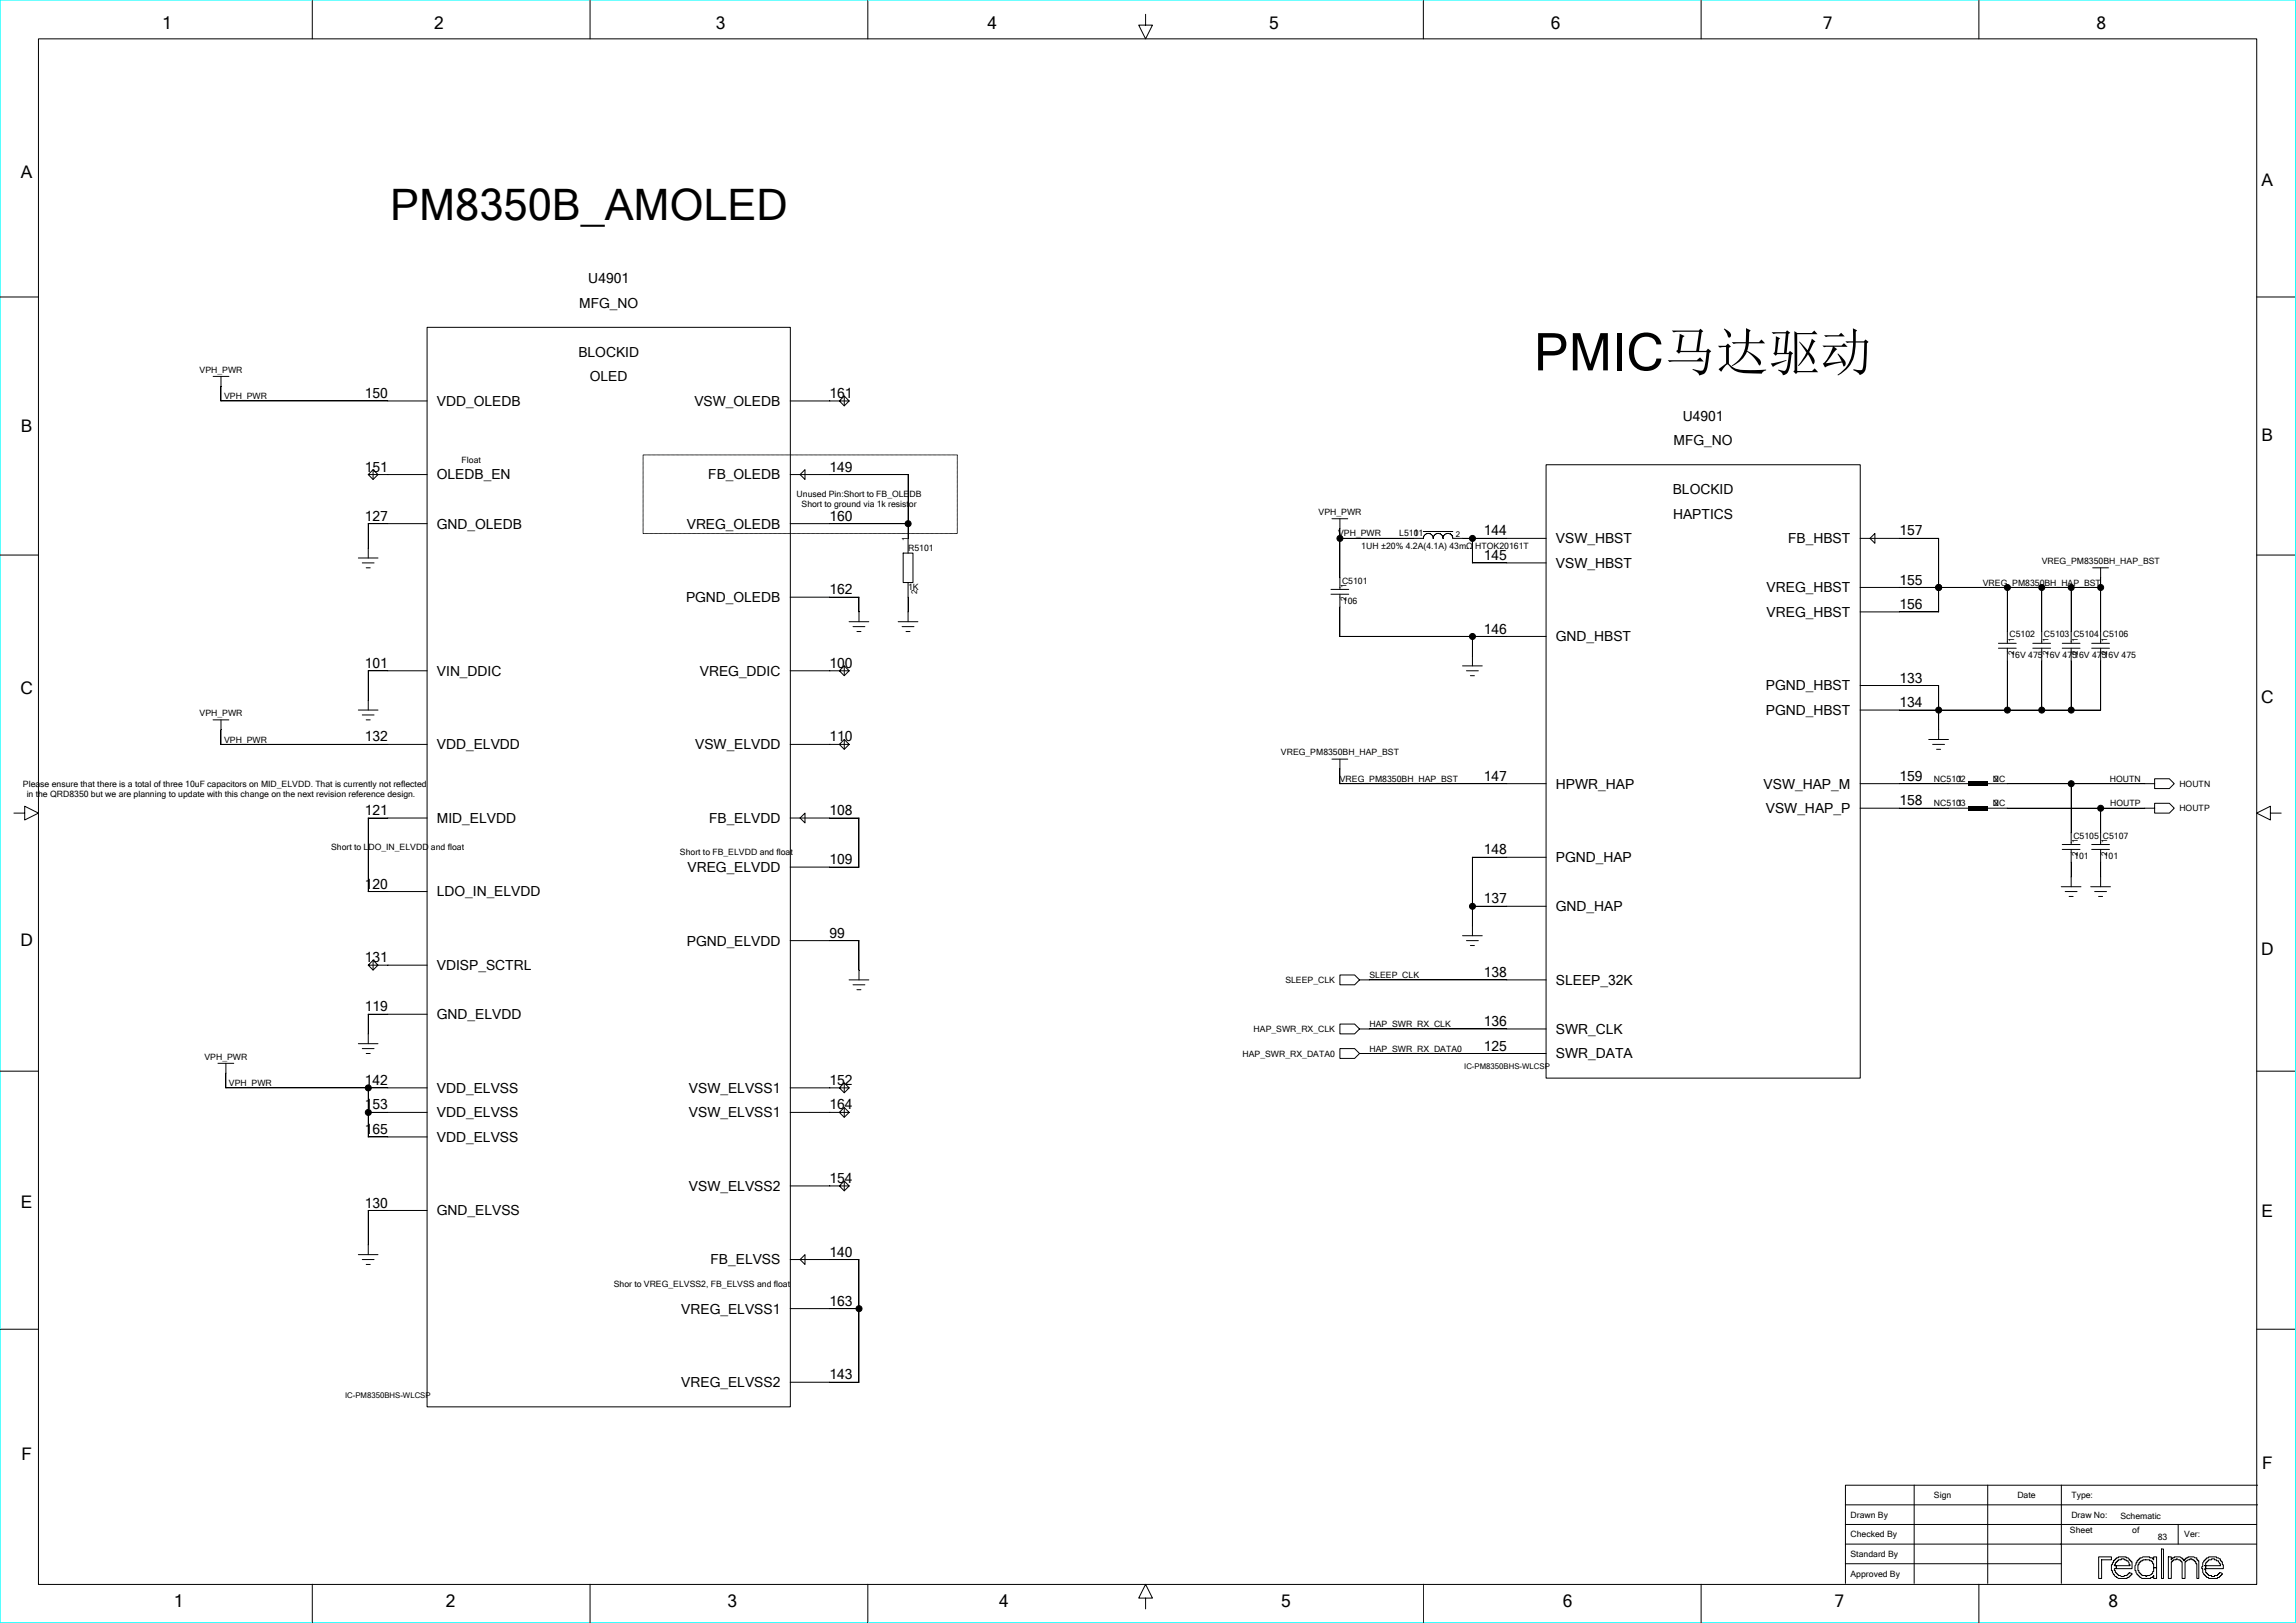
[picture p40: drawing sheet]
<svg xmlns="http://www.w3.org/2000/svg" width="297mm" height="210mm" viewBox="0 0 297 210" stroke-linecap="round" stroke-linejoin="round" font-family="sans-serif">
<defs><g id="words">
<text font-size="6.7" x="198.4" y="47.9">PMIC马达驱动</text>
<text font-size="5.6" x="50.5" y="28.5">PM8350B_AMOLED</text>
<g font-size="2.2">
<text x="21" y="3.8">1</text>
<text x="56.1" y="3.8">2</text>
<text x="92.6" y="3.8">3</text>
<text x="127.8" y="3.8">4</text>
<text x="164.2" y="3.8">5</text>
<text x="200.6" y="3.8">6</text>
<text x="235.8" y="3.8">7</text>
<text x="271.2" y="3.8">8</text>
<text x="2.7" y="23">A</text>
<text x="292.6" y="24.1">A</text>
<text x="2.7" y="55.9">B</text>
<text x="292.6" y="57">B</text>
<text x="2.6" y="89.8">C</text>
<text x="292.5" y="90.9">C</text>
<text x="2.6" y="122.4">D</text>
<text x="292.5" y="123.5">D</text>
<text x="2.7" y="156.3">E</text>
<text x="292.6" y="157.4">E</text>
<text x="2.8" y="188.9">F</text>
<text x="292.6" y="190.1">F</text>
<text x="22.5" y="208">1</text>
<text x="57.7" y="208">2</text>
<text x="94.1" y="208">3</text>
<text x="129.3" y="208">4</text>
<text x="165.7" y="208">5</text>
<text x="202.2" y="208">6</text>
<text x="237.3" y="208">7</text>
<text x="272.7" y="208">8</text>
</g>
<g font-size="1.8">
<text x="74.9" y="39.8">MFG_NO</text>
<text x="76.1" y="36.7">U4901</text>
<text x="74.8" y="46.2">BLOCKID</text>
<text x="47.2" y="51.5">150</text>
<text x="56.5" y="52.5">VDD_OLEDB</text>
<text x="76.3" y="49.3">OLED</text>
<text x="89.8" y="52.5">VSW_OLEDB</text>
<text x="107.3" y="51.5">161</text>
<text x="216.5" y="57.6">MFG_NO</text>
<text x="217.7" y="54.4">U4901</text>
<text x="47.2" y="61">151</text>
<text x="56.5" y="62">OLEDB_EN</text>
<text x="91.6" y="62">FB_OLEDB</text>
<text x="107.3" y="61">149</text>
<text x="216.4" y="63.9">BLOCKID</text>
<text x="47.2" y="67.4">127</text>
<text x="56.5" y="68.4">GND_OLEDB</text>
<text x="88.8" y="68.4">VREG_OLEDB</text>
<text x="107.3" y="67.4">160</text>
<text x="191.9" y="69.3">144</text>
<text x="201.3" y="70.3">VSW_HBST</text>
<text x="216.4" y="67.1">HAPTICS</text>
<text x="231.3" y="70.3">FB_HBST</text>
<text x="245.7" y="69.3">157</text>
<text x="88.7" y="77.9">PGND_OLEDB</text>
<text x="107.3" y="76.9">162</text>
<text x="191.9" y="72.5">145</text>
<text x="201.3" y="73.5">VSW_HBST</text>
<text x="228.5" y="76.6">VREG_HBST</text>
<text x="245.7" y="75.6">155</text>
<text x="191.9" y="82">146</text>
<text x="201.3" y="83">GND_HBST</text>
<text x="228.5" y="79.8">VREG_HBST</text>
<text x="245.7" y="78.8">156</text>
<text x="47.2" y="86.4">101</text>
<text x="56.5" y="87.4">VIN_DDIC</text>
<text x="90.5" y="87.4">VREG_DDIC</text>
<text x="107.3" y="86.4">100</text>
<text x="228.4" y="89.3">PGND_HBST</text>
<text x="245.7" y="88.3">133</text>
<text x="47.2" y="95.9">132</text>
<text x="107.3" y="95.9">110</text>
<text x="228.4" y="92.5">PGND_HBST</text>
<text x="245.7" y="91.5">134</text>
<text x="56.5" y="97">VDD_ELVDD</text>
<text x="89.9" y="97">VSW_ELVDD</text>
<text x="191.9" y="101">147</text>
<text x="245.7" y="101">159</text>
<text x="47.2" y="105.5">121</text>
<text x="56.5" y="106.5">MID_ELVDD</text>
<text x="91.7" y="106.5">FB_ELVDD</text>
<text x="107.3" y="105.5">108</text>
<text x="201.3" y="102">HPWR_HAP</text>
<text x="228.1" y="102">VSW_HAP_M</text>
<text x="228.4" y="105.2">VSW_HAP_P</text>
<text x="245.7" y="104.2">158</text>
<text x="88.9" y="112.8">VREG_ELVDD</text>
<text x="107.3" y="111.8">109</text>
<text x="191.9" y="110.5">148</text>
<text x="201.3" y="111.6">PGND_HAP</text>
<text x="47.2" y="115">120</text>
<text x="56.5" y="116">LDO_IN_ELVDD</text>
<text x="191.9" y="116.9">137</text>
<text x="201.3" y="117.9">GND_HAP</text>
<text x="47.2" y="124.5">131</text>
<text x="56.5" y="125.5">VDISP_SCTRL</text>
<text x="88.8" y="122.3">PGND_ELVDD</text>
<text x="107.3" y="121.3">99</text>
<text x="47.2" y="130.9">119</text>
<text x="56.5" y="131.9">GND_ELVDD</text>
<text x="191.9" y="126.4">138</text>
<text x="201.3" y="127.4">SLEEP_32K</text>
<text x="191.9" y="135.9">125</text>
<text x="191.9" y="132.8">136</text>
<text x="201.3" y="133.8">SWR_CLK</text>
<text x="201.3" y="136.9">SWR_DATA</text>
<text x="47.2" y="143.6">153</text>
<text x="47.2" y="140.4">142</text>
<text x="56.5" y="141.4">VDD_ELVSS</text>
<text x="89.1" y="141.4">VSW_ELVSS1</text>
<text x="107.3" y="143.6">164</text>
<text x="107.3" y="140.4">152</text>
<text x="47.2" y="146.7">165</text>
<text x="56.5" y="144.6">VDD_ELVSS</text>
<text x="56.5" y="147.7">VDD_ELVSS</text>
<text x="89.1" y="144.6">VSW_ELVSS1</text>
<text x="89.1" y="154.1">VSW_ELVSS2</text>
<text x="107.3" y="153.1">154</text>
<text x="47.2" y="156.2">130</text>
<text x="56.5" y="157.3">GND_ELVSS</text>
<text x="91.9" y="163.6">FB_ELVSS</text>
<text x="107.3" y="162.6">140</text>
<text x="88.1" y="170">VREG_ELVSS1</text>
<text x="107.3" y="168.9">163</text>
<text x="88.1" y="179.5">VREG_ELVSS2</text>
<text x="107.3" y="178.5">143</text>
</g>
<g font-size="1.1">
<text x="25.8" y="48.2">VPH_PWR</text>
<text x="29" y="51.6">VPH_PWR</text>
<text x="59.7" y="59.9">Float</text>
<text x="103" y="64.3">Unused Pin:Short to FB_OLEDB</text>
<text x="103.7" y="65.6">Short to ground via 1k resistor</text>
<text x="117.5" y="71.3">R5101</text>
<text x="170.6" y="66.6">VPH_PWR</text>
<text x="173.1" y="69.4">VPH_PWR</text>
<text x="176.1" y="71">1UH ±20% 4.2A(4.1A) 43mΩ HTOK20161T</text>
<text x="181" y="69.4">L5101</text>
<text x="182.9" y="69.4">1</text>
<text x="117.5" y="76.4">1K</text>
<text x="173.6" y="75.5">C5101</text>
<text x="256.5" y="75.8">VREG_PM8350BH_HAP_BST</text>
<text x="264.1" y="73">VREG_PM8350BH_HAP_BST</text>
<text x="173.7" y="78.2">106</text>
<text x="259.9" y="82.5">C5102</text>
<text x="264.4" y="82.5">C5103 C5104 C5106</text>
<text x="260.1" y="85.2">16V 475</text>
<text x="264.5" y="85.2">16V 47516V 47516V 475</text>
<text x="25.8" y="92.6">VPH_PWR</text>
<text x="3" y="101.8">Please ensure that there is a total of three 10uF capacitors on MID_ELVDD. That is currently not reflected</text>
<text x="29" y="96.1">VPH_PWR</text>
<text x="165.7" y="97.7">VREG_PM8350BH_HAP_BST</text>
<text x="173.3" y="101.2">VREG_PM8350BH_HAP_BST</text>
<text x="250.2" y="101.2">NC5102</text>
<text x="253.2" y="101.2">1</text>
<text x="257.8" y="101.2">NC</text>
<text x="257.9" y="101.2">2</text>
<text x="272.9" y="101.2">HOUTN</text>
<text x="281.9" y="101.8">HOUTN</text>
<text x="3.5" y="103.1">in the QRD8350 but we are planning to update with this change on the next revision reference design.</text>
<text x="250.2" y="104.3">NC5103</text>
<text x="253.2" y="104.3">1</text>
<text x="257.8" y="104.3">NC</text>
<text x="257.9" y="104.3">2</text>
<text x="273" y="104.3">HOUTP</text>
<text x="281.9" y="105">HOUTP</text>
<text x="42.8" y="110">Short to LDO_IN_ELVDD and float</text>
<text x="88" y="110.7">Short to FB_ELVDD and float</text>
<text x="268.2" y="108.5">C5105 C5107</text>
<text x="268.3" y="111.2">101</text>
<text x="272.1" y="111.2">101</text>
<text x="166.3" y="127.2">SLEEP_CLK</text>
<text x="177.2" y="126.5">SLEEP_CLK</text>
<text x="26.4" y="137.1">VPH_PWR</text>
<text x="160.7" y="136.7">HAP_SWR_RX_DATA0</text>
<text x="162.2" y="133.5">HAP_SWR_RX_CLK</text>
<text x="177.2" y="136.1">HAP_SWR_RX_DATA0</text>
<text x="177.2" y="132.9">HAP_SWR_RX_CLK</text>
<text x="29.6" y="140.5">VPH_PWR</text>
<text x="79.4" y="166.5">Shor to VREG_ELVSS2, FB_ELVSS and float</text>
<text x="239.4" y="196.4">Drawn By</text>
<text x="250.2" y="193.8">Sign</text>
<text x="261" y="193.8">Date</text>
<text x="267.9" y="193.8">Type:</text>
<text x="267.9" y="196.4">Draw No:</text>
<text x="274.3" y="196.5">Schematic</text>
<text x="239.4" y="198.9">Checked By</text>
<text x="239.4" y="201.5">Standard By</text>
<text x="267.8" y="198.4">Sheet</text>
<text x="275.8" y="198.4">of</text>
<text x="279.1" y="199.3">83</text>
<text x="282.6" y="198.9">Ver:</text>
<text x="239.4" y="204">Approved By</text>
</g>
<g font-size="1">
<text x="117.4" y="70.1" transform="rotate(-90 117.4 70.1)">1</text>
<text x="188.3" y="69.4">2</text>
<text x="118.6" y="76.8" transform="rotate(-90 118.6 76.8)">2</text>
<text x="174.2" y="77.8" transform="rotate(-90 174.2 77.8)">2</text>
<text x="174.2" y="76" transform="rotate(-90 174.2 76)">1</text>
<text x="260.5" y="83" transform="rotate(-90 260.5 83)">1</text>
<text x="265" y="83" transform="rotate(-90 265 83)">1</text>
<text x="268.8" y="83" transform="rotate(-90 268.8 83)">1</text>
<text x="272.6" y="83" transform="rotate(-90 272.6 83)">1</text>
<text x="260.5" y="84.7" transform="rotate(-90 260.5 84.7)">2</text>
<text x="265" y="84.7" transform="rotate(-90 265 84.7)">2</text>
<text x="268.8" y="84.7" transform="rotate(-90 268.8 84.7)">2</text>
<text x="272.6" y="84.7" transform="rotate(-90 272.6 84.7)">2</text>
<text x="268.8" y="110.8" transform="rotate(-90 268.8 110.8)">2</text>
<text x="268.8" y="109.1" transform="rotate(-90 268.8 109.1)">1</text>
<text x="272.6" y="110.8" transform="rotate(-90 272.6 110.8)">2</text>
<text x="272.6" y="109.1" transform="rotate(-90 272.6 109.1)">1</text>
<text x="189.4" y="138.4">IC-PM8350BHS-WLCSP</text>
<text x="44.6" y="180.9">IC-PM8350BHS-WLCSP</text>
</g>
</g></defs>
<path d="M0 0h296.9v210h-296.9z" fill="none" stroke="#0ff" stroke-width=".13"/>
<path d="M254.6 101.1h2.5v.6h-2.5zM254.6 104.3h2.5v.5h-2.5z" fill="#000"/>
<g fill="none" stroke="#000" stroke-width=".13">
<path d="M5 5h286.9v200h-286.9zM40.4 .1v4.9M76.3 .1v4.9M112.3 .1v4.9M148.2 1.9v1.3h.9l-.9 1.8-.9-1.8h.9M184.1 .1v4.9M220 .1v4.9M256 .1v4.9M0 38.4h5M291.9 38.4h5M27.6 48.7h2M28.6 51.9h26.7"/>
<path d="M28.6 48.7v3.2M55.2 42.4h47v139.6h-47zM83.2 58.9h40.6v10.1h-40.6zM102.2 51.9h6.4M108.6 51.9h1.2l-.6 .6-.6-.6 .6-.7 .6 .7M109.2 51.2v1.3M0 71.8h5M46.4 72.2h2.5M46.9 72.8h1.5M47.4 73.5h.5M47.6 61.4l.7-.6 .6 .6-.6 .6-.7-.6h7.7M48.3 60.8v1.2"/>
<path d="M55.3 67.8h-7.7v4.4M102.2 77.3h8.9v3.1M102.2 61.4h15.3v10.2M102.2 67.8h15.3M104.1 60.8v1.2l-.6-.6zM116.8 71.6h1.3v3.8h-1.3zM117.5 75.4v5M172.2 76.9h2.3M172.2 76.3h2.3M172.3 67.1h2M173.3 69.7h10.8M173.3 67.1v9.2"/>
<path d="M173.3 76.9v5.5M184.1 68.8h3.8M190.5 72.8h9.5M190.5 69.7v3.1M200 60.1h40.6v79.4h-40.6zM200 69.7h-12.1a.63 .63 0 0 0-.6-.7 .63 .63 0 0 0-.6 .7 .64 .64 0 0 0-.7-.7 .64 .64 0 0 0-.6 .7 .64 .64 0 0 0-.6-.7 .64 .64 0 0 0-.7 .7M240.6 69.7h10.2v9.5M240.6 79.2h10.2M242.5 69v1.3l-.6-.6zM259.7 76v7.2M264.1 76v7.2M267.9 76v7.2"/>
<path d="M270.7 73.5h2M271.7 73.5v9.7M271.7 76h-31.1M291.9 71.8h5M27.6 93.1h2M28.6 96.3h26.7M28.6 93.1v3.2M46.4 91.9h2.5M46.9 92.5h1.5M47.4 93.1h.5M55.3 86.8h-7.7v5.1M102.2 86.8h6.4"/>
<path d="M102.2 96.3h6.4M108.6 86.8h1.2l-.6 .6-.6-.6 .6-.6 .6 .6M108.6 96.3h1.2l-.6 .7-.6-.7 .6-.6 .6 .6M109.2 86.1v1.3M109.2 95.7v1.3M109.8 80.4h2.6M110.3 81.1h1.6M110.8 81.7h.6M116.2 80.4h2.5M116.7 81.1h1.5M117.2 81.7h.5M172.3 98.2h2"/>
<path d="M173.3 82.3h26.7M173.3 98.2v3.2M189.2 86.2h2.5M189.7 86.8h1.5M190.2 87.4h.5M190.5 82.3v3.9M240.6 88.7h10.2v7M249.5 95.7h2.5M250 96.3h1.5M250.5 97h.5M258.5 83.9h2.3M258.5 83.2h2.3"/>
<path d="M259.7 83.9v8M263 83.9h2.3M263 83.2h2.3M264.1 83.9v8M266.8 83.9h2.3M266.8 83.2h2.3M267.9 83.9v8M270.6 83.9h2.3M270.6 83.2h2.3M271.7 83.9v8h-31.1M1.8 105.2h1.4v-.9l1.8 .9-1.8 .9v-.9M47.6 115.4h7.7"/>
<path d="M55.3 105.8h-7.7v9.6M102.2 105.8h8.9v6.4M102.2 112.2h8.9M104.1 105.2v1.3l-.6-.7zM173.3 101.4h26.7M190.5 110.9h9.5M190.5 117.3h9.5M190.5 110.9v10.2M240.6 104.6h14M240.6 101.4h14M257.1 104.6h21.6M257.1 101.4h21.6"/>
<path d="M266.6 114.7h2.6M266.8 109.9h2.3M266.8 109.3h2.3M267.1 115.4h1.6M267.7 116h.5M267.9 109.9v4.8M267.9 101.4v7.9M270.4 114.7h2.6M270.6 109.9h2.3M270.6 109.3h2.3M271 115.4h1.5M271.5 116h.5"/>
<path d="M271.7 109.9v4.8M271.7 104.6v4.7M278.7 103.9h1.9l.7 .7-.7 .6h-1.9zM278.7 100.8h1.9l.7 .6-.7 .6h-1.9zM293.7 105.2v-.9l-1.8 .9 1.8 .9v-.9h1.4M0 138.6h5M28.2 137.6h2M29.2 137.6v3.2M46.4 135h2.5M46.9 135.7h1.5M47.4 136.3h.5M47.6 124.9l.7-.7 .6 .7-.6 .6-.7-.6h7.7"/>
<path d="M48.3 124.2v1.3M55.3 131.2h-7.7v3.8M102.2 121.7h8.9v5.1M109.8 126.8h2.6M110.3 127.4h1.6M110.8 128.1h.6M173.3 126.2h1.9l.7 .6-.7 .6h-1.9zM173.3 132.5h1.9l.7 .6-.7 .7h-1.9zM173.3 135.7h1.9l.7 .6-.7 .6h-1.9zM175.9 126.8h24.1M175.9 133.1h24.1M175.9 136.3h24.1"/>
<path d="M189.2 121.1h2.5M189.7 121.7h1.5M190.2 122.3h.5M291.9 138.6h5M29.2 140.8h26.1M47.6 143.9h7.7M47.6 140.8v6.3h7.7M55.3 156.6h-7.7v5.7M102.2 140.8h6.4M102.2 143.9h6.4M102.2 153.4h6.4M108.6 140.8h1.2l-.6 .6-.6-.6 .6-.7 .6 .7"/>
<path d="M108.6 143.9h1.2l-.6 .7-.6-.7 .6-.6 .6 .6M108.6 153.4h1.2l-.6 .7-.6-.7 .6-.6 .6 .6M109.2 140.1v1.3M109.2 143.3v1.3M109.2 152.8v1.3M0 172h5M46.4 162.3h2.5M46.9 163h1.5M47.4 163.6h.5M102.2 163h8.9v15.9M102.2 169.3h8.9M102.2 178.8h8.9"/>
<path d="M104.1 162.3v1.3l-.6-.6zM291.9 172h5M238.7 194.7h53.3M238.7 199.8h53.2M238.7 197.3h53.2M247.6 192.2v12.7M257.1 192.2v12.7M266.6 192.2v12.7M281.8 197.2v2.6M292 192.2h-53.3v12.7M40.4 205v5M76.3 205v5"/>
<path d="M112.3 205v5M148.2 206.8h.9l-.9-1.8-.9 1.8h.9v1.4M184.1 205v5M220 205v5M238.7 202.3h27.9M256 205v5M271.5 201.4h1.6v.4h-1.2v2.4h-.4zM273.6 201.7h.2v-.1h.2v-.2h1v.2h.3l.1 .2h.1v.2l.3 .1v.9h-2v-.4h1.7v-.1h-.1l-.1-.5-.5-.2v-.1l-.8 .1-.1 .3-.3 .1v.3h-.1v.1h.3v.4h-.3v.2h.1v.3h.2v.1l.2 .1v.2l.8 .1v-.1h.4l.1-.3h.1v-.1l.4 .1v.1l-.3 .2-.1 .2h-.2v.1h-1.2l-.2-.1v-.1h-.2l-.1-.3h-.1l-.1-.5h-.2v-.7h.2l.1-.5h.1zM276.6 201.8h.1l.1-.2h.3l.1-.2h.9v.2h.4l.1 .2v-.4h.4v1.4h-.4v-.5h-.1v-.2h-.2v-.1h-.2v-.2h-.9v.2h-.3v.1l-.2 .1v.3h-.1v.7h.1v.3l.2 .1 .2 .3h.5v.1h.1v-.1h.4l.2-.2v-.1h.2v-.3h.1v-.5h.4v1.4h-.4v-.3v.1h-.1v.1h-.3v.1h-1.1l-.3-.1-.1-.2h-.1v-.2h-.2l-.1-.4a1.02 1.02 0 0 1 0-1zM279.6 200.4h.3v3.8h-.3zM280.5 201.4h.4v.4l.1-.2h.3v-.2h.7l.3 .2v.1h.1l.1 .3v-.2l.3-.1v-.1h.2v-.2h.8l.1 .2h.3v.2l.2 .2v2.2h-.2v-1.9h-.2v-.2h-.1v-.1h-.1v-.2h-.3v-.1h-.2v.1h-.3l-.2 .2v.1h-.2v2.1h-.3v-2.1l-.3-.1v-.2h-.2l-.2-.1h-.1v.1h-.4v.2l-.2 .1v2.1h-.4zM285.1 202h.1v-.2l.2-.1v-.1h.3v-.2h1v.2l.5 .1v.3l.3 .1v.4h.1v.5h-2.3v-.4h1.9v-.3h-.1l-.1-.3h-.3v-.2h-.2v-.1h-.4v.1h-.4l-.1 .3-.3 .1v.4h-.1h.1v.4h-.1v.1h.1v.4h.1v.1h.2l.1 .3h.4v.1l.7-.1 .2-.3h.1v-.1l.4 .1v.1h-.2v.2h-.1l-.1 .2h-.3v.1h-1.1v-.1h-.3l-.1-.2h-.1v-.2h-.1l-.2-.2v-.5h-.1z"/>
<circle cx="117.5" cy="67.8" r=".39"/>
<circle cx="173.3" cy="69.7" r=".39"/>
<circle cx="190.5" cy="69.7" r=".39"/>
<circle cx="250.8" cy="76" r=".39"/>
<circle cx="259.7" cy="76" r=".39"/>
<circle cx="264.1" cy="76" r=".39"/>
<circle cx="267.9" cy="76" r=".39"/>
<circle cx="271.7" cy="76" r=".39"/>
<circle cx="190.5" cy="82.4" r=".39"/>
<circle cx="250.8" cy="91.9" r=".39"/>
<circle cx="259.7" cy="91.9" r=".39"/>
<circle cx="264.1" cy="91.9" r=".39"/>
<circle cx="267.9" cy="91.9" r=".39"/>
<circle cx="190.5" cy="117.3" r=".39"/>
<circle cx="267.9" cy="101.4" r=".39"/>
<circle cx="271.7" cy="104.6" r=".39"/>
<circle cx="47.6" cy="143.9" r=".39"/>
<circle cx="47.6" cy="140.8" r=".39"/>
<circle cx="111.1" cy="169.3" r=".39"/>
</g>
<g fill="#000">
<path d="M28.6 50v1.9z" fill-rule="evenodd"/>
<path d="M111.1 77.3v1.9z" fill-rule="evenodd"/>
<path d="M117.5 77.3v1.9z" fill-rule="evenodd"/>
<path d="M117.5 67.8v1.9z" fill-rule="evenodd"/>
<path d="M173.3 68.4v1.3z" fill-rule="evenodd"/>
<path d="M189.2 69.7h1.3z" fill-rule="evenodd"/>
<path d="M271.7 74.7v1.3z" fill-rule="evenodd"/>
<path d="M28.6 94.4v1.9z" fill-rule="evenodd"/>
<path d="M173.3 99.5v1.9z" fill-rule="evenodd"/>
<path d="M267.9 111.6v1.9z" fill-rule="evenodd"/>
<path d="M271.7 111.6v1.9z" fill-rule="evenodd"/>
<path d="M29.2 138.9v1.9z" fill-rule="evenodd"/>
<circle cx="117.5" cy="67.8" r=".39"/>
<circle cx="173.3" cy="69.7" r=".39"/>
<circle cx="190.5" cy="69.7" r=".39"/>
<circle cx="250.8" cy="76" r=".39"/>
<circle cx="259.7" cy="76" r=".39"/>
<circle cx="264.1" cy="76" r=".39"/>
<circle cx="267.9" cy="76" r=".39"/>
<circle cx="271.7" cy="76" r=".39"/>
<circle cx="190.5" cy="82.4" r=".39"/>
<circle cx="250.8" cy="91.9" r=".39"/>
<circle cx="259.7" cy="91.9" r=".39"/>
<circle cx="264.1" cy="91.9" r=".39"/>
<circle cx="267.9" cy="91.9" r=".39"/>
<circle cx="190.5" cy="117.3" r=".39"/>
<circle cx="267.9" cy="101.4" r=".39"/>
<circle cx="271.7" cy="104.6" r=".39"/>
<circle cx="47.6" cy="140.8" r=".39"/>
<circle cx="47.6" cy="143.9" r=".39"/>
<circle cx="111.1" cy="169.3" r=".39"/>
</g>
<use href="#words"/>
</svg>
